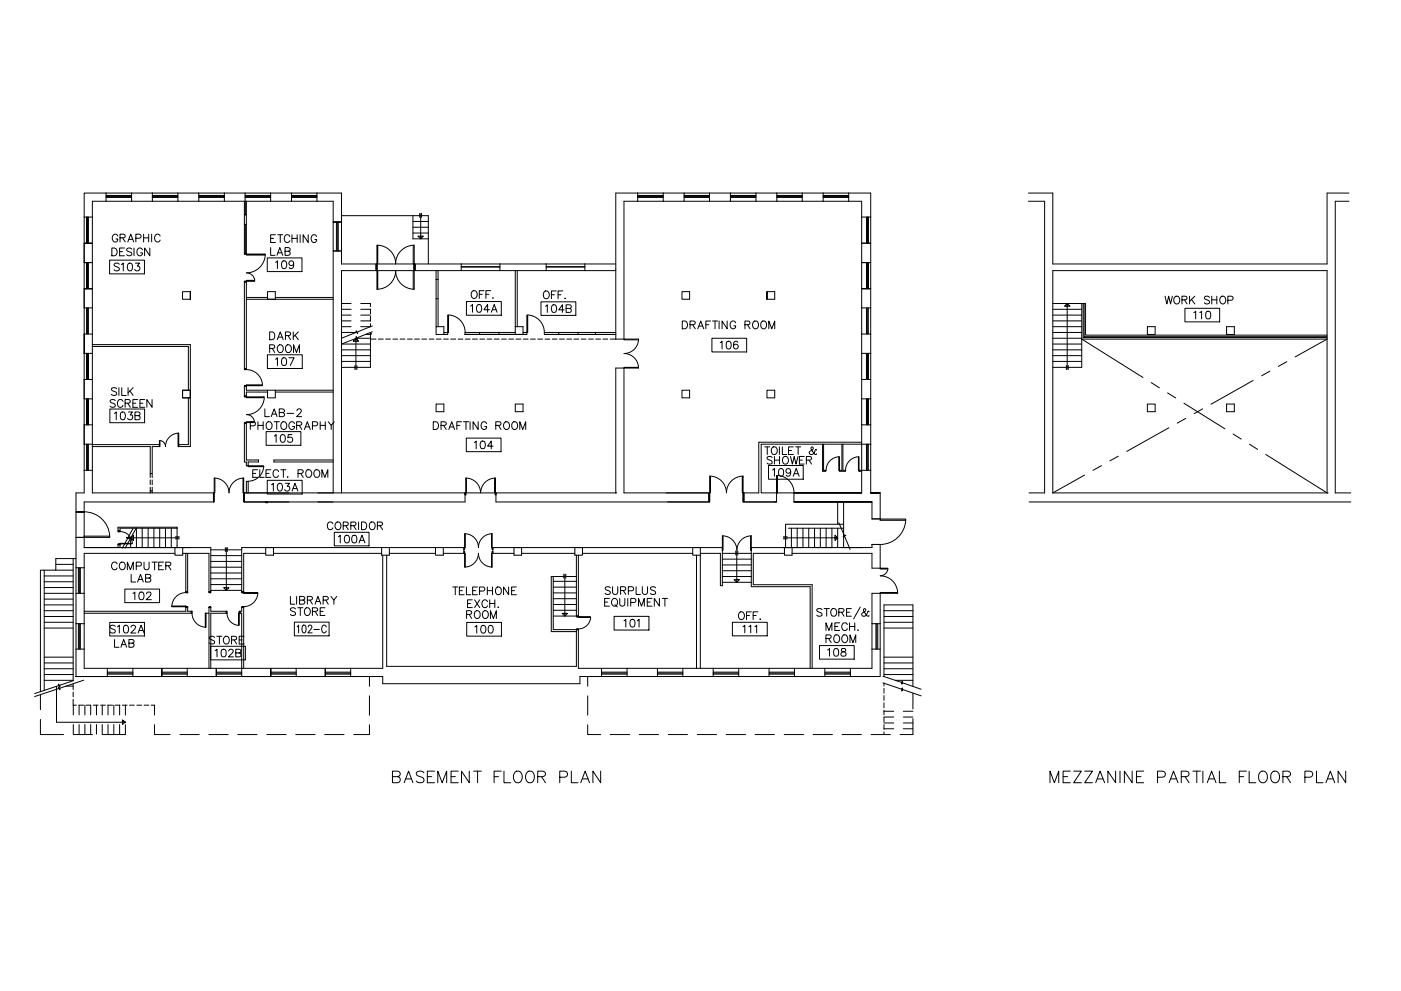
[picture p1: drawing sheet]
<svg xmlns="http://www.w3.org/2000/svg" width="420mm" height="297mm" viewBox="0 0 420 297" stroke-linecap="round" stroke-linejoin="round" font-family="sans-serif">
<!-- layer: 17-B$0$A-WALL -->
<g fill="none" stroke="#000" stroke-width=".3">
<path d="M25.2 57.9h6.6v2.4h-4.1v4.8h-2.5zM39.5 57.9h6.2v2.4h-6.2zM53.4 57.9h6.2v2.4h-6.2zM67.3 57.9h6.2v2.4h-6.2zM81.2 57.9h6.2v2.4h-6.2zM184.7 57.9h6.5v2.4h-4.1v41.3h-2.4zM198.9 57.9h6.3v2.4h-6.3zM212.8 57.9h6.2v2.4h-6.2zM226.7 57.9h6.3v2.4h-6.3zM240.6 57.9h6.3v2.4h-6.3zM254.5 57.9h6.6v7.2h-2.7v-4.8h-3.9zM308.4 57.9h7.3v21.2h82.3v-21.2h6.6"/>
<path d="M25.4 78.7h2.3h-2.3M25.4 72.9h2.3h-2.5v5.8h2.5v-5.8M73.3 64.4h.6v2.9h-.6zM100.2 66.5h2.2v-8.6h-7.3v2.4h4.8v6.2h2.5M124.4 79.1h13.9v2h-13.9zM149.9 79.1h13.9v2h-13.9zM184.7 79.1h-9.3v2h9.3M258.4 72.9h2.7v5.8h-2.7zM261 78.7h-2.5h2.5M308.4 60.3h4.9v87.4h-4.7M404.6 60.3h-4.2v87.4h4.7M25.2 86.5h2.5h-2.3h2.3v5.8h-2.5z"/>
<path d="M73.3 84.5h.6v26.1h-.6zM73.9 89.7h26M74.1 89.2h6.1M82.6 89.2h17.3M130.8 81.1v2.6h.6v-2.6M154.5 81.1v16.8M155.1 81.1v16.8M258.4 86.5h2.7v5.8h-2.7zM261 86.5h-2.5h2.5M315.7 81.1h82.3v66.6h-82.3zM25.2 100.1h2.5v5.8h-2.5M25.2 105.9v-5.8v5.8"/>
<path d="M25.2 113.7h2.5v5.8h-2.5zM27.7 103.3h29.4v30.6h-3.5v-.6h2.9v-14M27.7 103.8h28.8v13.2M80.2 117h-6.3v-1.2h-.6v2.9h.6v-1.2h6.3M82.6 117.5h17.3M82.6 117h17.3M184.7 110.3h2.4v37.4h25.5v2.8h-63.9v-2.8h36zM258.4 100.1h2.7v5.8h-2.7zM258.4 113.7h2.7v5.8h-2.7zM25.2 127.3h2.5v5.8h-2.5zM27.7 133.3h20.1v.6h-2.2v8h-.5v-8h-17.4M73.3 126.8h.6v11.1h3.6v.6h-3.1v1.1h-.5v-1.1h-.6z"/>
<path d="M99.9 137.9h-17.8v.6h17.8M227.6 132.6v15.1h-4.5v2.8h9.8M227.6 132.5h30.8M227.7 132.5l-.1 .1M258.4 133.1v-5.8h2.7v5.8h-32.8v14.6h4.6v2.8h-.6M22.8 153.5v-5.8h2.4v-6.7h2.5v6.7h36.3v2.8h-38.8v3M25.2 153.5h-2.4h2.4M45.1 147.7v-.5h.5v.5M53.1 158.3h-17.1v.9h-.6v-1.2h17.7v6.1M73.3 147.7h66.2v2.8h-66.2zM73.9 147.7v-3.4h.5v3.4M99.9 147.7v-72.5h2.5v3.9h10.4v2h-10.4v66.6"/>
<path d="M184.7 147.7h.1M236.4 158.3h16.6M238.1 147.7h20.3v-6.7h2.7v6.7h2.9h-2.9h2.2M238.1 147.7h20.3h-20.3M238.1 147.7v2.8M253 157.1h-17.4v1.2M261.5 150.5h-23.4h23.4M264 147.7v7.8h-2.5v-5M308.6 150.5h96.5M398 147.7h.1M22.8 177.8h2.4v9.1h-2.4zM35.4 164.1v-.9h.6v.9"/>
<path d="M52.5 165.9h-27.3v4.3h-2.4v-9.1h2.4v3h38v13.3h-.5v-11.5h-7.9M55.7 177.4h.6M55.7 165.9v11.7M56.3 165.9v11.8M73.1 177.4h-.6h.6M82 165.9h32.4M114.4 164.1h-41.9v13.3h.6v-11.5h6.6M114.8 166.4v33.9h-9.6v2.5h9.6v2.1h59.1v-2.1h6.5v-2.5h-6.9v-11.6h-.6v11h-56.9v-33.3M116.8 164.1h13.8M116.8 165.9h13.8M132.9 164.1h6.2v1.8h-6.2M154.1 165.9h-6.3v-1.8h68.8v11.5h-.6v-9.7h-6"/>
<path d="M156.4 165.9h16M172.9 166.4v18.3h.6v-18.3M174.7 165.9h33M208.9 166.4v33.9M210 166.4v33.9M235.3 165.9h-9.4v9.4h17.7v25M261.5 163.2v.9h-36.2v11.8h17.7v24.4M261.5 177.8h2.5v9.1h-2.5zM264 163.2h-2.5h2.5M264 163.2v7.1h-2.5v-4.4h-24M22.8 194.6h2.4v5.7h7v2.5h-9.4h9.4h-9.4zM25.2 183.8h32.3"/>
<path d="M55.7 181.7v1.5h-30.5M56.3 182.1h-.6h.6M56.3 181.8v1.4h1.3M57.4 183.2v.6v-.6M61.6 183.8h1.1M67.9 183.2v.6h-4.7v16.5M67.9 183.2h-4.7v-1.1h-.5v18.2M67.9 183.2v.6M48.5 202.8v-2.5v2.5M48.5 202.8h-8.7h8.7M48.5 200.3h-8.7v2.5h8.7M64.9 202.8v-2.5v2.5"/>
<path d="M64.9 200.3h-8.8v2.5h8.8M72.5 200.3h8.7M73.1 200.3v-18.2h-.6v1.1h-.6v.6h.6v19h8.7M81.2 202.8v-2.5v2.5M97.6 202.8v-2.5v2.5M97.6 200.3h-8.8v2.5h8.8M106.9 202.8h-1.7h1.7M188.1 200.3h9.1v2.5h-9.1zM204.8 200.3h9.1v2.5h-9.1zM221.5 200.3h9.1v2.5h-9.1zM238.3 200.3h9.1v2.5h-9.1zM263.9 202.8h-8.9v-2.5h6.5v-5.7h2.5v8.2"/>
</g>
<!-- layer: 17-B$0$A-FLOR-BLOW -->
<g fill="none" stroke="#000" stroke-width=".3">
<path d="M31.8 57.9h7.7M45.7 57.9h7.7M59.6 57.9h7.7M73.5 57.9h7.7M87.4 57.9h7.7M191.2 57.9h7.7M205.2 57.9h7.6M219 57.9h7.7M233 57.9h7.6M246.9 57.9h7.6M25.2 65.1v7.8M25.2 78.7v7.8"/>
<path d="M27.7 65.1v7.8M27.7 78.7v7.8M31.8 60.3h7.7M45.7 60.3h7.7M59.6 60.3h7.7M73.5 60.3h7.7M87.4 60.3h7.7M99.9 66.5h2.5v8.7h-2.5zM102.4 64.6h21.4v7M128.5 64.6v14.5M138.3 79.1h11.6M163.8 79.1h11.6"/>
<path d="M191.2 60.3h7.7M205.2 60.3h7.6M219 60.3h7.7M233 60.3h7.6M246.9 60.3h7.6M258.4 65.1v7.8M258.4 78.7v7.8M261.1 65.1v7.8M261.1 78.7v7.8M25.2 92.3v7.8M27.7 92.3v7.8M138.3 81.1h11.6"/>
<path d="M163.8 81.1h11.6M258.4 92.3v7.8M261.1 92.3v7.8M25.2 105.9v7.8M25.2 119.5v7.8M27.7 105.9v7.8M27.7 119.5v7.8M258.4 105.9v7.8M258.4 119.5v7.8M261.1 105.9v7.8M261.1 119.5v7.8M398 100.5h-72.4v-9.5h-1.2v10.6h73.6"/>
<path d="M25.2 133.1v7.9M27.7 133.1v7.9M258.4 133.1v7.9M261.1 133.1v7.9M16.7 167.4v3.5h-3.4M22.8 170.2v7.6M22.8 167.4h-.9v36.6M25.2 170.2v7.6M22.8 186.9v7.7M25.2 186.9v7.7M261.5 186.9v7.7M264 186.9v7.7"/>
<path d="M13.3 207v-36.1h-1.2v36.4M32.2 202.8h7.6M32.2 200.3h7.6M48.5 202.8h7.6M48.5 200.3h7.6M64.9 202.8h7.6M64.9 200.3h7.6M81.2 202.8h7.6M81.2 200.3h7.6M97.6 202.8h7.6M97.6 200.3h7.6M180.4 202.8h7.7"/>
<path d="M180.4 200.3h7.7M197.2 202.8h7.6M197.2 200.3h7.6M213.9 202.8h7.6M213.9 200.3h7.6M230.6 202.8h7.7M230.6 200.3h7.7M247.4 202.8h7.6M247.4 200.3h7.6"/>
</g>
<!-- layer: 17-B$0$A-FLOR-STHR -->
<path d="M172.9 188.7h-7v-15.9h-.6v16.5h7.6" fill="none" stroke="#000" stroke-width=".3"/>
<!-- layer: 17-B$0$A-COLS-CONC -->
<g fill="none" stroke="#000" stroke-width=".3">
<path d="M57.1 87.4v2.3v-2.3M57.1 87.4h-2.3v2.3h2.3M80.2 87.4h2.4v2.3h-2.4zM130.8 97.9h2.3v2.3h-2.3zM154.5 97.9h2.4v2.3h-2.4zM204.5 87.4h2.3v2.3h-2.3zM230 87.4v2.3v-2.3h2.3v2.3h-2.3M344.1 97.9h2.3v2.3h-2.3zM367.8 97.9h2.4v2.3h-2.4zM54.8 117h2.3v2.3h-2.3zM80.2 117h2.4v2.3h-2.4zM204.5 117h2.3v2.3h-2.3z"/>
<path d="M230 117h2.3v2.3h-2.3zM130.8 121.1h2.3v2.3h-2.3zM154.5 121.1h2.4v2.3h-2.4zM344.1 121.1h2.3v2.3h-2.3zM367.8 121.1h2.4v2.3h-2.4zM52.5 164.1h2.3v2.3h-2.3zM79.7 164.1h2.3v2.3h-2.3zM114.4 164.1h2.4v2.3h-2.4zM130.6 164.1h2.3v2.3h-2.3zM154.1 164.1h2.3v2.3h-2.3zM172.4 164.1h2.3v2.3h-2.3zM207.7 164.1h2.3v2.3h-2.3z"/>
<path d="M235.3 164.1h2.2v2.3h-2.2z"/>
</g>
<!-- layer: 17-B$0$A-GLAZ -->
<g fill="none" stroke="#000" stroke-width=".3">
<path d="M31.8 59.2h7.7M31.8 58.9h7.7M31.8 58.6h7.7M45.7 59.2h7.7M45.7 58.9h7.7M45.7 58.6h7.7M59.6 59.2h7.7M59.6 58.9h7.7M59.6 58.6h7.7M73.5 59.2h7.7M73.5 58.9h7.7M73.5 58.6h7.7"/>
<path d="M87.4 59.2h7.7M87.4 58.9h7.7M87.4 58.6h7.7M191.2 59.2h7.7M191.2 58.9h7.7M191.2 58.6h7.7M205.2 59.2h7.6M205.2 58.9h7.6M205.2 58.6h7.6M219 59.2h7.7M219 58.9h7.7M219 58.6h7.7"/>
<path d="M233 59.2h7.6M233 58.9h7.6M233 58.6h7.6M246.9 59.2h7.6M246.9 58.9h7.6M246.9 58.6h7.6M26 65.1v7.8M26.3 65.1v7.8M26.3 78.7v7.8M26.5 65.1v7.8M26.5 78.7v7.8M100.9 66.5v8.7"/>
<path d="M101.1 66.5v8.7M101.4 66.5v8.7M138.3 79.9h11.6M163.8 79.9h11.6M259.9 65.1v7.8M259.9 78.7v7.8M260.1 65.1v7.8M260.1 78.7v7.8M260.4 65.1v7.8M26 86.5v-7.8v7.8M26 92.3v7.8M26.3 92.3v7.8"/>
<path d="M26.5 92.3v7.8M138.3 80.1h11.6M163.8 80.1h11.6M259.9 92.3v7.8M260.1 92.3v7.8M260.4 86.5v-7.8v7.8M260.4 92.3v7.8M26 105.9v7.8M26 119.5v7.8M26.3 105.9v7.8M26.3 119.5v7.8M26.5 105.9v7.8"/>
<path d="M26.5 119.5v7.8M259.9 105.9v7.8M259.9 119.5v7.8M260.1 105.9v7.8M260.1 119.5v7.8M260.4 105.9v7.8M260.4 119.5v7.8M26 133.1v7.9M26.3 133.1v7.9M26.5 133.1v7.9M259.9 133.1v7.9M260.1 133.1v7.9"/>
<path d="M260.4 133.1v7.9M23.5 170.2v7.6M23.8 170.2v7.6M24.1 170.2v7.6M23.5 186.9v7.7M23.8 186.9v7.7M24.1 186.9v7.7M262.7 186.9v7.7M262.9 186.9v7.7M263.2 186.9v7.7M32.2 201.5h7.6M32.2 201.8h7.6"/>
<path d="M32.2 202.1h7.6M48.5 201.5h7.6M48.5 201.8h7.6M48.5 202.1h7.6M64.9 201.5h7.6M64.9 201.8h7.6M64.9 202.1h7.6M81.2 201.5h7.6M81.2 201.8h7.6M81.2 202.1h7.6M97.6 201.5h7.6M97.6 201.8h7.6"/>
<path d="M97.6 202.1h7.6M180.4 201.5h7.7M180.4 201.8h7.7M180.4 202.1h7.7M197.2 201.5h7.6M197.2 201.8h7.6M197.2 202.1h7.6M213.9 201.5h7.6M213.9 201.8h7.6M213.9 202.1h7.6M230.6 201.5h7.7M230.6 201.8h7.7"/>
<path d="M230.6 202.1h7.7M247.4 201.5h7.6M247.4 201.8h7.6M247.4 202.1h7.6"/>
</g>
<!-- layer: 17-B$0$A-FLOR-HRAL -->
<path d="M324.8 91v10.2h73.2M325.1 91v9.9h72.9M265.1 181.3v21.5M273.8 181.3v24.4" fill="none" stroke="#000" stroke-width=".3"/>
<!-- layer: 17-B$0$A-FLOR-STRS -->
<g fill="none" stroke="#000" stroke-width=".3">
<path d="M123.8 66.4h4.7M123.8 68.1h4.7M123.8 69.9h4.7M123.8 64.6h4.7M123.8 71.6h4.7M111.1 99.7v10.4h-8.7M315.7 97.9h8.7M315.7 99.7h8.7M315.7 91h8.7M315.7 92.7h8.7M315.7 94.4h8.7M315.7 96.2h8.7"/>
<path d="M102.4 108.3h8.7M102.4 106.6h8.7M102.4 104.9h8.7M102.4 103.1h8.7M107.2 101.4h3.9M109.7 100.2h1.4M315.7 108.3h8.7M315.7 106.6h8.7M315.7 104.9h8.7M315.7 103.1h8.7M315.7 101.4h8.7M324.4 101.6v8.5h-8.7"/>
<path d="M40.9 158.3v5.8M42.6 158.3v5.8M44.4 158.3v5.8M46.2 158.3v5.8M47.9 158.3v5.8M49.6 158.3v5.8M51.4 158.3v5.8M139.5 147.7h9.2M232.9 147.7h5.2M235.6 158.2v5.9M237.3 158.3v5.8M239.1 158.3v5.8"/>
<path d="M240.8 158.3v5.8M242.5 158.3v5.8M244.3 158.3v5.8M246 158.3v5.8M247.7 158.3v5.8M249.5 158.3v5.8M251.2 150.5v6.6M251.2 158.3v5.8M253 150.5v13.6M13.3 174.4h8.6M13.3 176.1h8.6M13.3 179.6h8.6"/>
<path d="M13.3 177.8h8.6M13.3 172.6h8.6M16.7 170.9h5.2M16.7 167.4h5.2M16.7 169.2h5.2M39.2 161.2v2.9M63.2 166.5h9.3M63.2 177h9.3M63.2 175.2h9.3M63.2 173.5h9.3M63.2 171.7h9.3M63.2 170h9.3"/>
<path d="M63.2 168.3h9.3M63.2 164.8h9.3M165.9 172.8h7M165.9 179.5h7M165.9 177.7h7M165.9 176h7M165.9 174.2h7M216.6 167.6h8.7M216.6 169.3h8.7M216.6 171.1h8.7M216.6 172.8h8.7M216.6 174.5h8.7"/>
<path d="M216.6 165.9h8.7M13.3 181.3h8.6M13.3 183h8.6M13.3 184.8h8.6M13.3 186.5h8.6M13.3 188.3h8.6M13.3 197h8.6M13.3 198.7h8.6M165.9 184.7h7M165.9 182.9h7M165.9 181.2h7M265.1 181.3h8.7"/>
<path d="M265.1 183h8.7M265.1 184.8h8.7M265.1 186.5h8.7M265.1 188.3h8.7M265.1 197h8.7M265.1 198.7h8.7M13.3 203.9h8.6M13.3 200.4h8.6M13.3 202.2h8.6M265.1 200.4h8.7M265.1 202.2h8.7M268.5 203.9h5.3"/>
</g>
<!-- layer: 17-B$0$A-FLOR-STHN -->
<g fill="none" stroke="#000" stroke-width=".3">
<path d="M111.1 91v.9M111.1 92.6v1.5M111.1 94.8v1.5M111.1 97v.9M21.9 209.6v1.8h1M21.9 204.9v1.8M21.9 207.4v1.5M23.6 211.4h1.5M25.8 211.4h1.4M28 211.4h1.4M30.2 211.4h1.4M32.3 211.4h1.5"/>
<path d="M34.5 211.4h1.5M36.7 211.4h1.4M38.8 211.4h1.5M41 211.4h1.5M43.2 211.4h1.4M45.4 211.4h.9M265.1 204.8v.8M265.1 206.3v1.5M265.1 208.5v1.4M265.1 210.7v1.4M265.1 212.9v1.4M265.1 215v1.5"/>
<path d="M265.1 217.2v1.4M265.1 219.4v.8"/>
</g>
<!-- layer: 17-B$0$A-FLOR-CSTR -->
<g fill="none" stroke="#000" stroke-width=".3">
<path d="M102.4 96.2h2.9M102.4 94.4h2.9M102.4 92.7h2.9M102.4 91h2.9M102.4 99.7h4.3M102.4 97.9h2.9M108.2 96.2h2.9M108.2 94.4h2.9M108.2 92.7h2.9M108.2 91h2.9M108.2 97.9h2.9M19.8 205.7h2.1"/>
<path d="M22 211.4v2.9M22 217.2v2.8M23.7 211.4v2.9M23.7 217.2v2.8M25.5 211.4v2.9M25.5 217.2v2.8M27.2 211.4v2.9M27.2 217.2v2.8M28.9 211.4v2.9M28.9 217.2v2.8M30.7 211.4v2.9M30.7 217.2v2.8"/>
<path d="M32.4 211.4v2.9M32.4 217.2v2.8M34.1 211.4v2.9M34.1 217.2v2.8M35.9 211.4v2.9M35.9 217.2v2.8M37.6 211.4v2.9M37.6 217.2v3M46.3 211.4v2.9M46.3 217.2v3M265.1 213.2h2.9M265.1 218.4h2.9"/>
<path d="M265.1 216.7h2.9M265.1 214.9h2.9M270.9 213.2h2.9M270.9 218.4h2.9M270.9 216.7h2.9M270.9 214.9h2.9"/>
</g>
<!-- layer: 17-B$0$A-ANNO-TEXT -->
<g fill="none" stroke="#000" stroke-width=".3">
<path d="M33.5 74.3h.8a1.25 1.25 0 0 1 .8 1.2 1.25 1.25 0 0 1-.8 1.2h-.8zM35.3 70.7a.85 .85 0 0 0-1-.5 .85 .85 0 0 0-.6 .9v.5a.83 .83 0 0 0 .8 .9 .83 .83 0 0 0 .8-.9h-.5M35.9 75.4h.9M36 71.3l1.3-.1 .3-.5-.6-.5h-1v2.3M36.8 71.3l.8 1.2M37.3 74.3h-1.4v2.4h1.4M38.3 72.5l.9-2.3 .9 2.3M38.7 71.8h1.1M39.5 74.7a.85 .85 0 0 0-.8-.4 .85 .85 0 0 0-.7 .6l.4 .5 .9 .2 .2 .7a.98 .98 0 0 1-1.5 0M40.2 74.3v2.4M40.7 71.4l1.4-.1 .2-.6-.5-.5h-1.1v2.3M42.7 74.9a.85 .85 0 0 0-.9-.6 .85 .85 0 0 0-.7 .9v.6a.83 .83 0 0 0 .8 .9 .83 .83 0 0 0 .8-.9h-.5"/>
<path d="M43.1 70.2v2.3M43.1 71.3h1.5M44.6 70.2v2.3M44.9 74.3v2.4l-1.5-2.4v2.4M45.5 70.2v2.3M48 70.7a.85 .85 0 0 0-1-.5 .85 .85 0 0 0-.6 .9v.5a.85 .85 0 0 0 .6 .9 .85 .85 0 0 0 1-.5M81.2 74.2v2.3h1.3M81.2 71.5h.9M82.6 70.4h-1.4v2.3h1.4M83.1 76.5l.8-2.3 .9 2.3M83.3 70.4h1.5M83.4 75.8h1.1"/>
<path d="M84 70.4v2.3M85.5 75.3l1.3-.1 .2-.3-.1-.5-1.4-.2v2.3l1.4-.2v-.8l-.4-.2M86.9 70.9a.85 .85 0 0 0-1-.6 .85 .85 0 0 0-.6 .9v.6a.85 .85 0 0 0 .6 .9 .85 .85 0 0 0 1-.6M87.6 71.5h1.5M87.6 70.4v2.3M89.1 70.4v2.3M90 70.4v2.3M92.4 70.4v2.3l-1.5-2.3v2.3M95 70.9a.85 .85 0 0 0-1-.5 .85 .85 0 0 0-.7 .8v.6a.83 .83 0 0 0 .8 .9 .83 .83 0 0 0 .9-.9h-.6M80.9 99.5h.7a1.25 1.25 0 0 1 .8 1.1 1.25 1.25 0 0 1-.8 1.2h-.7zM87.9 99.5v2.3M89.5 99.5l-1.6 1.5"/>
<path d="M141.5 87.5a1.09 1.09 0 0 1 1.6 .3 1.09 1.09 0 0 1-.5 1.5 1.1 1.1 0 0 1-1.3-.5 1.1 1.1 0 0 1 .2-1.3zM143.7 88.2h.9M145.2 87.1h-1.5v2.4M145.7 88.2h.9M147.2 87.1h-1.5v2.4M147.8 89.2l-.1 .1h.2M163.4 87.3a1.1 1.1 0 0 1 1.3 .5 1.1 1.1 0 0 1-.2 1.4l-.2 .3a1.16 1.16 0 0 1-1.4-.7 1.16 1.16 0 0 1 .5-1.5zM165.4 88.3h.9M166.8 87.2h-1.4v2.3M167.4 88.3h.8M168.8 87.2h-1.4v2.3M169.5 89.3l-.2 .2h.3"/>
<path d="M204.6 96.2h.8a1.25 1.25 0 0 1 .8 1.2 1.25 1.25 0 0 1-.8 1.2h-.8zM206.9 97.3l1.4-.1 .2-.6-.5-.4h-1.1v2.4M207.7 97.3l.8 1.3M209.3 98.6l.9-2.4 .8 2.4M209.6 97.7h1.1M211.7 97.3h.9M213.1 96.2h-1.4v2.4M213.7 96.2h1.5M214.4 96.2v2.4M215.7 96.2v2.4M218.1 96.2v2.4l-1.6-2.4v2.4M220.6 96.8a.85 .85 0 0 0-1-.6 .85 .85 0 0 0-.6 .9 .97 .97 0 0 0 .3 1.2 .97 .97 0 0 0 1.2-.1l.1-.5h-.5"/>
<path d="M223.4 97.3l1.3-.1 .2-.6-.2-.3-1.3-.1v2.4M224.2 97.3l.7 1.3M225.9 96.6a.87 .87 0 0 1 1-.3 .87 .87 0 0 1 .6 .8v.6a.89 .89 0 0 1-.9 .9 .89 .89 0 0 1-.9-.9zM228.6 96.3a1.17 1.17 0 0 1 1.4 .8 1.17 1.17 0 0 1-.8 1.5 1.24 1.24 0 0 1-1.1-.9 1.24 1.24 0 0 1 .5-1.4zM230.6 98.6v-2.4l.9 2.4 .8-2.4v2.4M349.4 88.8l.5 2.3 .6-2.3 .5 2.3 .6-2.3M352.2 89.1a.87 .87 0 0 1 1-.3 .87 .87 0 0 1 .6 .9v.5a.89 .89 0 0 1-.9 .9 .89 .89 0 0 1-.9-.9zM354.5 89.9l1.3-.2 .2-.5-.6-.4h-.9v2.3M355.2 89.9l.8 1.2M356.8 88.8v2.3M357.3 89.7l1 1.4M358.3 88.8l-1.5 1.5"/>
<path d="M362.7 89.1a.85 .85 0 0 0-.8-.4 .85 .85 0 0 0-.7 .6l.2 .4 1.1 .4 .2 .7a.98 .98 0 0 1-1.5 0M363.4 88.8v2.3M363.4 89.9h1.5M364.9 88.8v2.3M366 89.1a.97 .97 0 0 1 1.3-.1 .97 .97 0 0 1 .3 1.2 .89 .89 0 0 1-.9 .9 .89 .89 0 0 1-.9-.9zM368.2 90l1.4-.1 .2-.4-.1-.5-1.5-.2v2.3M35 116.5a.89 .89 0 0 0-1.6 .3l.3 .3 1.1 .4 .2 .7a1.02 1.02 0 0 1-1.6 0M35.7 116.2v2.3M36.5 116.2v2.3h1.4M38.4 116.2v2.3M39 117.2l.9 1.3M39.9 116.2l-1.5 1.5"/>
<path d="M41.3 119.8h-1.5v2.3h1.5M43.4 119.8h-1.4v2.3h1.4M45.6 119.8v2.3l-1.6-2.3v2.3M80.9 104.4h1.3l.2-.4-.1-.4-.5-.3h-.9v2.4M81.6 104.4l.8 1.3M83.2 101.8l.8-2.3 .9 2.3M83.4 103.7l.2-.2a1.15 1.15 0 0 1 1.4 .7 1.15 1.15 0 0 1-.7 1.5 1.19 1.19 0 0 1-1.1-.7 1.19 1.19 0 0 1 .2-1.3zM83.5 101h1.1M85.6 100.6l1.3-.1 .2-.3v-.5l-1.5-.2v2.3M85.8 103.7a1.05 1.05 0 0 1 1.5 .1 1.05 1.05 0 0 1-.2 1.5l-.2 .3a1.13 1.13 0 0 1-1.3-.5 1.13 1.13 0 0 1 .2-1.4zM86.4 100.6l.7 1.2M88 105.7v-2.4l.9 2.4 .9-2.4v2.4"/>
<path d="M88.5 100.5l1 1.3M34.6 120.1a.85 .85 0 0 0-.9-.4 .85 .85 0 0 0-.7 .6l.2 .4 1.1 .4 .3 .7a.98 .98 0 0 1-1.6 0M36.9 120.3a.85 .85 0 0 0-1-.5 .85 .85 0 0 0-.7 .9v.5a.84 .84 0 0 0 .7 .9 .84 .84 0 0 0 1-.6M37.5 120.9l1.4-.2 .2-.5-.2-.4h-1.4v2.3M38.3 120.9l.8 1.2M39.8 120.9h.9M42 120.9h.9M75.1 127.6l1.3-.1 .2-.3-.1-.6-1.4-.2v2.3M77.4 126.4v2.3M77.4 127.5h1.5M78.9 126.4v2.3M79.4 122.6v2.3h1.4"/>
<path d="M80.2 126.5a1.15 1.15 0 0 1 1.4 .8 1.15 1.15 0 0 1-.7 1.4 1.2 1.2 0 0 1-1.1-.8 1.2 1.2 0 0 1 .4-1.4zM81.3 124.9l.9-2.3 .9 2.3M81.7 124.1h1.1M82.2 126.4h1.6M83 126.4v2.3M83.7 123.7l1.4-.1 .2-.6-.5-.4h-1.1v2.3l1.5-.2 .1-.6-.5-.4M84.4 126.7a.97 .97 0 0 1 1.3-.1 .97 .97 0 0 1 .3 1.2 .89 .89 0 0 1-.9 1 .89 .89 0 0 1-.9-1zM86.1 123.9h2M88.3 127a.87 .87 0 0 0-1-.6 .87 .87 0 0 0-.7 .9 .97 .97 0 0 0 .3 1.2 .97 .97 0 0 0 1.3-.1l.1-.6h-.6M89 127.5l1.3-.1 .2-.6-.5-.4h-1v2.3M89 123.1l.3-.4 .6-.1 .4 .2 .1 .4-1.4 1.7h1.5M89.7 127.5l.8 1.2"/>
<path d="M91.3 128.7l.9-2.3 .9 2.3M91.6 127.9h1.1M93.7 127.6l1.4-.1 .2-.3-.2-.6-1.4-.2v2.3M96 127.5h1.6M96 126.4v2.3M97.6 126.4v2.3M98.4 126.4l.9 1.1 .9-1.1M99.3 127.5v1.2M129.9 126.4h.8a1.25 1.25 0 0 1 .8 1.2 1.25 1.25 0 0 1-.8 1.1h-.8zM132.3 127.5l1.3-.1 .2-.3-.1-.5-1.4-.2v2.3M133 127.5l.8 1.2M134.6 128.7l.9-2.3 .8 2.3"/>
<path d="M134.9 128h1.1M137 127.5h.9M138.4 126.4h-1.4v2.3M139 126.4h1.6M139.8 126.4v2.3M141 126.4v2.3M143.4 126.4v2.3l-1.5-2.3v2.3M145.9 127a.85 .85 0 0 0-.9-.6 .85 .85 0 0 0-.7 .9 .97 .97 0 0 0 .3 1.2 .97 .97 0 0 0 1.3-.1v-.6h-.5M148.7 127.5l1.3-.1 .3-.3-.2-.5-1.4-.2v2.3M149.5 127.5l.8 1.2M151.2 126.7a.97 .97 0 0 1 1.3-.1 .97 .97 0 0 1 .3 1.2 .89 .89 0 0 1-.9 1 .89 .89 0 0 1-.9-1zM153.7 126.7l.2-.2a1.15 1.15 0 0 1 1.4 .8 1.15 1.15 0 0 1-.7 1.4 1.19 1.19 0 0 1-1.1-.7 1.19 1.19 0 0 1 .2-1.3z"/>
<path d="M155.9 128.7v-2.3l.9 2.3 .9-2.3v2.3M229.3 133.9h1.6M230.1 133.9v2.3M231.6 137.1l-.6-.3-.9 .3v.5l1.3 .5 .2 .4v.3l-.6 .3-.9-.3M231.7 134a1.1 1.1 0 0 1 1.4 1.1 1.1 1.1 0 0 1-1.4 1l-.4-.8 .1-.8zM232.3 136.8v2.3M232.3 137.9h1.5M233.7 133.9v2.3M233.8 136.8v2.3M234.6 133.9v2.3h1.3M234.9 137.1l.4-.3a1.12 1.12 0 0 1 1.2 1.3 1.12 1.12 0 0 1-1.4 .9l-.4-.7zM236.5 135h.9"/>
<path d="M237.1 136.8l.5 2.3 .6-2.3 .5 2.3 .6-2.3M237.9 133.9h-1.4v2.3h1.4M238.6 133.9h1.5M239.4 133.9v2.3M239.7 137.9h.9M241.2 136.8h-1.5v2.3h1.5M241.8 137.9l1.4-.1 .2-.6-.2-.3-1.4-.1v2.3M242.6 137.9l.8 1.2M244.9 134.9l-.1-.2-.2 .1-.4 .8a.79 .79 0 0 1-.7 .7 .79 .79 0 0 1-.8-.7l1.1-.9a.44 .44 0 0 0 .1-.4 .44 .44 0 0 0-.3-.4l-.4 .3 .4 .9 .7 1 .5 .1 .1-.2M75.8 141.9h.9M77.2 140.8h-1.4v2.3h1.4M77.9 140.8v2.3h1.3"/>
<path d="M79.8 141.9h.9M81.2 140.8h-1.4v2.3h1.4M83.5 141.4a.85 .85 0 0 0-.9-.6 .85 .85 0 0 0-.7 .8v.6a.85 .85 0 0 0 .7 .9 .85 .85 0 0 0 .9-.6M84.2 140.8h1.5M85 140.8v2.3M86.3 142.9l-.1 .1h.2M89.4 141.9l1.3-.1 .2-.6-.5-.4h-1v2.3M90.1 141.9l.8 1.2M91.9 141.1a1.05 1.05 0 0 1 1.5 .2 1.05 1.05 0 0 1-.2 1.4l-.2 .3a1.13 1.13 0 0 1-1.3-.5 1.13 1.13 0 0 1 .2-1.4zM94.3 141.1a.97 .97 0 0 1 1.3-.1 .97 .97 0 0 1 .3 1.2 .89 .89 0 0 1-.9 .9 .89 .89 0 0 1-.9-.9zM96.5 143.1v-2.3l.9 2.3 .9-2.3v2.3M99.8 157a.85 .85 0 0 0-.9-.5 .85 .85 0 0 0-.7 .8v.6a.85 .85 0 0 0 .7 .9 .85 .85 0 0 0 .9-.6"/>
<path d="M100.7 156.8l.2-.3a1.1 1.1 0 0 1 1.4 .5 1.1 1.1 0 0 1-.3 1.4 .87 .87 0 0 1-1 .3 .87 .87 0 0 1-.5-.8zM102.9 157.6l1.3-.2 .3-.3-.1-.4-1.5-.2v2.3M103.7 157.6l.8 1.2M105.2 157.6l1.4-.2 .2-.5-.2-.4h-1.4v2.3M106 157.6l.8 1.2M107.5 156.5v2.3M108.4 156.5h.8a1.22 1.22 0 0 1 .8 1.1 1.22 1.22 0 0 1-.8 1.2h-.8zM111.2 156.5a1.09 1.09 0 0 1 1.3 1.1 1.09 1.09 0 0 1-1.3 1.1l-.4-.8v-.9zM113.2 157.6l1.3-.2 .2-.5-.5-.4h-1v2.3M113.9 157.6l.8 1.2M35.1 169a.85 .85 0 0 0-.9-.5 .85 .85 0 0 0-.7 .8v.6a.85 .85 0 0 0 .6 .9 .85 .85 0 0 0 1-.6M36 168.8a.97 .97 0 0 1 1.3-.1 .97 .97 0 0 1 .3 1.2 .89 .89 0 0 1-.9 .9 .89 .89 0 0 1-.9-.9z"/>
<path d="M38.2 170.8v-2.3l.9 2.3 .9-2.3v2.3M39.3 172.2v2.3h1.4M40.9 169.7l1.3-.1 .2-.4-.1-.5-1.4-.2v2.3M41.2 174.5l.9-2.3 .9 2.3M41.6 173.7h1.1M43.2 168.5v1.6a.77 .77 0 0 0 .8 .7 .77 .77 0 0 0 .7-.7v-1.6M43.7 173.3l1.3-.2 .2-.5-.5-.4h-1v2.3l1.4-.3 .1-.5-.5-.4M45.6 168.5h1.6M46.4 168.5v2.3M47.6 169.6h.9M49 168.5h-1.4v2.3h1.4M49.7 169.6l1.3-.1 .2-.6-.2-.3-1.3-.1v2.3"/>
<path d="M50.5 169.6l.7 1.2M87.1 178.8v2.3h1.3M89 178.8v2.3M89.8 179.9l1.4-.2 .2-.5-.5-.4h-1.1v2.3h1.1l.4-.3 .1-.5-.5-.4M92.2 179.9l1.3-.2 .2-.2-.1-.5-1.4-.2v2.3M92.9 179.9l.8 1.2M96.9 179.9l1.3-.2 .2-.2v-.5l-1.5-.2v2.3M97.7 179.9l.7 1.2M99.2 178.8l.9 1.1 .9-1.1M100.1 179.9v1.2M135.8 175.9h1.5M136.5 175.9v2.4"/>
<path d="M137.8 177h.9M139.2 175.9h-1.4v2.4h1.4M139.9 175.9v2.4h1.3M141.7 179.8h-1.5v2.3h1.5M141.7 177h.9M142.3 179.8l1.6 2.3M143.2 175.9h-1.5v2.4h1.5M143.8 177.2l1.4-.2 .2-.3-.1-.6-1.5-.2v2.4M143.9 179.8l-1.6 2.3M146.1 177h1.6M146.1 175.9v2.4M146.9 179.8v2.3"/>
<path d="M147.7 175.9v2.4M148.4 179.8v2.3M148.8 176.3l.2-.2a1.15 1.15 0 0 1 1.4 .7 1.15 1.15 0 0 1-.7 1.5 1.19 1.19 0 0 1-1.1-.7 1.19 1.19 0 0 1 .2-1.3zM152.5 175.9v2.4l-1.5-2.4v2.4M153.4 177h.9M154.9 175.9h-1.5v2.4h1.5M182.8 179.4h-1.5v2.3h1.5M183 176.2a.84 .84 0 0 0-.8-.4 .84 .84 0 0 0-.7 .6l.4 .5 1 .4 .1 .5a.98 .98 0 0 1-1.5 0M183.7 179.7l.2-.2a1.15 1.15 0 0 1 1.4 .8 1.15 1.15 0 0 1-.8 1.4 1.19 1.19 0 0 1-1.1-.7 1.19 1.19 0 0 1 .3-1.3zM183.7 175.9v1.6a.8 .8 0 0 0 .8 .7 .8 .8 0 0 0 .8-.7v-1.6M185.9 179.4v1.6a.77 .77 0 0 0 .7 .7 .77 .77 0 0 0 .8-.7v-1.6M186.1 177l1.4-.1 .2-.6-.6-.4h-1v2.3"/>
<path d="M186.9 177l.8 1.2M188.3 179.4v2.3M188.4 177.1l1.4-.1 .2-.7-.5-.4h-1.1v2.3M190.8 175.9v2.3h1.3M192.6 175.9v1.6a.8 .8 0 0 0 .8 .7 .8 .8 0 0 0 .8-.7v-1.6M195.6 179.4h-1.5v2.3h1.5M196.6 176.2a.84 .84 0 0 0-.8-.4 .84 .84 0 0 0-.7 .6l.4 .5 .9 .3 .2 .6a.98 .98 0 0 1-1.5 0M197.8 179.4v2.3l-1.6-2.3v2.3M198.6 179.4h1.6M199.4 179.4v2.3M34.3 191.7v2.3h1.4M36.3 194l.8-2.3 .9 2.3"/>
<path d="M36.5 193.2h1.1M38.7 192.8l1.3-.1 .2-.3-.1-.5-1.4-.2v2.3h.9l.5-.2v-.8l-.5-.2M64.4 191.1a.88 .88 0 0 0-.9-.4 .88 .88 0 0 0-.7 .6l.2 .3 1.1 .4 .3 .7a1.02 1.02 0 0 1-1.6 0M65 190.7h1.6M65.8 190.7v2.3M67.5 190.8a1.15 1.15 0 0 1 1.3 .8 1.15 1.15 0 0 1-.7 1.4 1.2 1.2 0 0 1-1.1-.8 1.2 1.2 0 0 1 .5-1.4zM69.4 191.8l1.4-.1 .2-.3-.1-.5-1.5-.2v2.3M70.2 191.8l.8 1.2M71.7 191.8h.9M73.2 190.7h-1.5v2.3h1.5M88.6 182.5a.85 .85 0 0 0-.8-.4 .85 .85 0 0 0-.7 .6l.2 .3 1.1 .5 .2 .7a.98 .98 0 0 1-1.5 0M89.3 182.2h1.6"/>
<path d="M90.1 182.2v2.3M91.5 182.5a1.09 1.09 0 0 1 1.6 .3 1.09 1.09 0 0 1-.5 1.6 1.1 1.1 0 0 1-1.3-.5 1.1 1.1 0 0 1 .2-1.4zM93.7 183.3l1.4-.2 .2-.5-.6-.4h-1v2.3M94.5 181.1l.8-2.3 .9 2.3M94.5 183.3l.8 1.2M94.8 180.3h1.1M96 183.3h.9M97.5 182.2h-1.5v2.3h1.5M139.9 184.2l1.3-.2 .2-.3v-.4l-1.5-.3v2.4M140.2 180.9h.9M140.7 184.2l.7 1.2M142.5 183.4l.2-.2a1.15 1.15 0 0 1 1.4 .7 1.15 1.15 0 0 1-.7 1.5 1.19 1.19 0 0 1-1.1-.7 1.19 1.19 0 0 1 .2-1.3z"/>
<path d="M145.1 183.2a1.15 1.15 0 0 1 1.4 .7 1.15 1.15 0 0 1-.7 1.5 1.22 1.22 0 0 1-1.2-.9 1.22 1.22 0 0 1 .5-1.3zM146.2 180.3a.85 .85 0 0 0-1-.5 .85 .85 0 0 0-.7 .9v.5a.85 .85 0 0 0 .7 .9 .85 .85 0 0 0 1-.5M146.9 180.9h1.5M147.1 185.4v-2.4l.9 2.4 .9-2.4v2.4M149.4 181.9l-.1 .1h.2M181.3 180.5h.9M184.4 181.2l.7 .7M189.2 180.6l1.3-.1 .2-.4-.1-.5-1.4-.2v2.3M191.5 181.7v-2.3l.9 2.3 .8-2.3v2.3M194.1 180.5h.9M221.7 183.7a.97 .97 0 0 1 1.2-.1 .97 .97 0 0 1 .3 1.2 .89 .89 0 0 1-.9 .9 .89 .89 0 0 1-.8-.9zM223.9 184.5h.9"/>
<path d="M225.3 183.4h-1.4v2.3M225.9 184.5h.9M227.3 183.4h-1.4v2.3M228 185.5l-.1 .1h.2M246.5 182.7l-.5-.3-1 .3 .2 .6 .9 .3 .4 .5v.3l-.5 .3-1-.3M247.2 182.4h1.5M247.7 189v-2.3l.9 2.3 .9-2.3v2.3M247.7 191.4l1.4-.1 .2-.6-.2-.3-1.4-.1v2.3M247.9 182.4v2.3M248.5 191.4l.8 1.2M249.4 182.7a.97 .97 0 0 1 1.2-.1 .97 .97 0 0 1 .3 1.2 .89 .89 0 0 1-.9 .9 .89 .89 0 0 1-.9-.9zM250.4 187.8h.9"/>
<path d="M250.5 190.4a1.14 1.14 0 0 1 1.3 1 1.14 1.14 0 0 1-1.1 1.2 1.38 1.38 0 0 1-.2-2.2zM251.6 183.5l1.3-.1 .2-.6-.2-.3-1.3-.1v2.3M251.8 186.7h-1.4v2.3h1.4M252.4 183.5l.7 1.2M252.9 190.4a1.13 1.13 0 0 1 1.3 .5 1.13 1.13 0 0 1-.2 1.4 1.05 1.05 0 0 1-1.5-.2 1.05 1.05 0 0 1 .2-1.5zM253.9 183.5h.9M254.1 187.2a.85 .85 0 0 0-1-.5 .85 .85 0 0 0-.7 .8v.6a.85 .85 0 0 0 .7 .9 .85 .85 0 0 0 1-.6M254.8 187.8h1.5M254.8 186.7v2.3M254.9 192.6v-2.3l.9 2.3 .8-2.3v2.3M255.3 182.4h-1.4v2.3h1.4M256.3 186.7v2.3"/>
<path d="M257.3 188.8l-.1 .1h.2M258 181.9l-2 3.6M260.6 183.4l-.1-.2-.2 .1-.3 .8a.85 .85 0 0 1-.7 .6 .85 .85 0 0 1-.9-.4l.1-.5 1-.6a.44 .44 0 0 0 .2-.5 .44 .44 0 0 0-.4-.3l-.3 .3 .3 .9 .8 1 .4 .1 .1-.2"/>
</g>
<!-- layer: 17-B$0$A-GLAZ-FULL -->
<g fill="none" stroke="#000" stroke-width=".3">
<path d="M73.3 67.3v8.6h.6v-8.6M73.3 60.3v4.1M73.6 60.3v4.1M73.6 67.3v8.6M73.9 60.3v4.1M130.8 89.5h.6M130.8 83.7v14.2M131.4 83.7v14.2M133.1 99.7h1.2v.5h-1.2M143.8 99.7v.5M149.6 99.7v.5M154.5 99.7h-15v.5h18.5"/>
<path d="M158 99.7h-1.1h1.1v.5h-1.1M167.6 99.7v.5M173.4 99.7v.5M178.6 99.7v.5M184.7 99.7h-21.4v.5M154.5 100.2h-15h15M184.7 100.2h-21.4h21.4"/>
</g>
<!-- layer: 17-B$0$A-FLOR-ABOV -->
<g fill="none" stroke="#000" stroke-width=".3">
<path d="M111.1 101.6h1.6M113.5 101.6h1.4M115.7 101.6h1.4M117.8 101.6h1.5M120 101.6h1.4M122.2 101.6h1.4M124.3 101.6h1.5M126.5 101.6h1.4M128.7 101.6h1.4M130.9 101.6h1.4M133 101.6h1.5M135.2 101.6h1.5"/>
<path d="M137.4 101.6h1.4M139.5 101.6h1.5M141.7 101.6h1.5M143.9 101.6h1.4M146.1 101.6h1.4M148.2 101.6h1.5M150.4 101.6h1.5M152.6 101.6h1.4M154.7 101.6h1.5M156.9 101.6h1.5M159.1 101.6h1.4M161.3 101.6h1.4"/>
<path d="M163.5 101.6h1.4M165.6 101.6h1.5M167.8 101.6h1.5M170 101.6h1.4M172.1 101.6h1.5M174.3 101.6h1.4M176.5 101.6h1.4M178.7 101.6h1.4M180.8 101.6h1.5M183 101.6h1.7M45.1 141.9v1.2M45.1 143.8v1.5"/>
<path d="M45.1 146v1.2M45.6 141.9v1.2M45.6 143.8v1.5M45.6 146v1.2M12.1 215.6v4.6h7M12.1 208.2v4.5M110.8 217.3v2.9h-4.7M110.8 202.8v2.9M110.8 208.6v5.8M176.2 202.8v2.9M176.2 208.6v5.8M176.2 217.3v2.9h3.9"/>
<path d="M273.8 215.4v4.8h-3.9M273.8 207.8v4.7M22 220.2h5.7M30.7 220.2h6.9M46.3 220.2h4.7M53.9 220.2h5.8M62.6 220.2h5.8M71.3 220.2h5.8M80 220.2h5.8M88.7 220.2h5.8M97.4 220.2h5.8M183 220.2h5.8"/>
<path d="M191.7 220.2h5.8M200.4 220.2h5.8M209.1 220.2h5.8M217.8 220.2h5.8M226.5 220.2h5.8M235.2 220.2h5.8M243.9 220.2h5.8M252.5 220.2h5.8M261.3 220.2h5.7"/>
</g>
<!-- layer: 17-B$0$A-ANNO-LEDR -->
<path d="M16.9 205.9v10.6h20.7l-.9 .6v-1.2M36.7 215.9l.9 .6-.9-.6" fill="none" stroke="#000" stroke-width=".3"/>
<!-- layer: 17-B$0$A-FLOR-STCT -->
<path d="M111.6 97.7l-4.3 1.7-.1 .6-.4-.9-.1 .6-4.3 1.7M111.6 99.4l-4.3 1.8-.1 .5-.4-.8-.1 .5-4.3 1.7M40 158.2l-1.5 2.8 .2 .5-.8-.5 .3 .5-1.5 2.8M40.9 158.2l-1.6 2.8 .3 .5-.8-.5 .2 .5-1.5 2.8M251.6 156.7l1.6 3.7 .5 .1-.9 .4 .6 .1 1.5 3.7M21.9 204l-3.9 1.4-.1 .5-.3-.9-.1 .5-7.1 2.4M25.1 203.9l-7.1 2.3-.1 .6-.3-.9-.1 .5-7.1 2.4M264.8 202.7l5.5 1.8 .4-.3-.3 .9 .4-.4 5.4 1.9M264.8 204.7l5.5 1.8 .4-.3-.3 .9 .4-.4 5.4 1.9" fill="none" stroke="#000" stroke-width=".3"/>
<!-- layer: 17-B$0$A-FLOR-SADL -->
<path d="M113 79.1h11.2M113 81.1h11.2M22.8 153.5v7.6M25.2 153.5v7.6" fill="none" stroke="#000" stroke-width=".3"/>
<!-- layer: 17-B$0$A-DOOR -->
<g fill="none" stroke="#000" stroke-width=".3">
<path d="M73.3 75.9h.6v.3h-.6zM79.5 76.2h-5.6v.3h5.6v-.3M79.6 76.4a5.7 5.7 0 0 1-5.7 5.4l1 .2 .9 .6 .6 1.4M113 73.5v5.6h.3v-5.6M113.1 73.5a5.6 5.6 0 0 1 5.6 5.6M113.1 79.1h-.3v2l.3-.2v-1.5M123.9 73.5v5.6h.3v-5.6M124.1 79.1h.3v2l-.3-.2v-1.5M124.2 73.5a5.6 5.6 0 0 0-5.6 5.6M73.3 84.2l.6 .1v.2h-.6zM73.9 84h2.4v.3h-2.4zM111.1 99.9v.3l.3-.2-.3-.1v.3"/>
<path d="M113.1 80.9v-1.5l-.3-.3v2h.3M118.6 81.1a5.6 5.6 0 0 0 5.6 5.6v-5.6h-.3v5.6M118.7 81.1a5.6 5.6 0 0 1-5.6 5.6l-.1-5.6h.3v5.6M124.1 80.9v-1.5l.3-.3v2h-.3M134.3 94.4h.2v5.3h-.2zM134.5 94.4a5.2 5.2 0 0 1 5 5.2M158 94.4h.3v5.3h-.3zM158.3 94.4a5.2 5.2 0 0 1 5 5.2M73.3 118.7h.6v.3h-.6zM73.3 115.5l.6 .1v.2h-.6zM73.3 110.6h.6v.2h-.6zM73.9 119h5.3v.2h-5.3z"/>
<path d="M73.9 115.4h4.8v.2h-4.8zM73.9 110.8a4.8 4.8 0 0 1 4.8 4.6M79.3 119.2a5.4 5.4 0 0 1-5.4 5.1M191.5 101.6a4.3 4.3 0 0 1-4.4 4.4 4.3 4.3 0 0 1 4.4 4.3h-4.4v-.2h4.4M191.5 101.6h-4.4v.3h4.4M47.8 132.1h.2v1.8h-.2zM53.4 129.8h.2v4.1h-.2zM53.4 129.8a4 4 0 0 0-3.8 4l-.4-1.2-1.2-.6M73.3 126.6l.6 .1v.1h-.6zM73.9 126.4h2.3v.3h-2.3zM73.9 124.2a2.39 2.39 0 0 1 2.4 2.2M74.4 139.6h4.7v.3h-4.7z"/>
<path d="M79.1 139.8a4.6 4.6 0 0 1-4.6 4.4M251.6 136.9h.2v4.1h-.2zM251.6 136.9a4 4 0 0 0-3.9 4M257.4 136.9a4 4 0 0 0-3.8 4M257.4 136.9h.2v4.1h-.2zM25.3 153.4a7.6 7.6 0 0 1 7.6 7.3M35.4 159.2h.6v.2h-.6zM36 159.3a3.7 3.7 0 0 1 3.7 3.5M64 147.7l.3 .3v2.5h-.3zM64.4 143.3v4.4h-.2l.1-4.4a4.4 4.4 0 0 1 4.4 4.4 4.4 4.4 0 0 1 4.4-4.4v4.4h-.2v-4.4M73.1 147.7h.2v2.8h-.3zM79.7 150.5h.6v.2h-.6z"/>
<path d="M139.3 160v4.1h.2v-4.1M139.4 160a4.1 4.1 0 0 1 4.1 4.1 4.1 4.1 0 0 1 4.1-4.1v4.1h-.2v-4.1M139.5 147.7h.2l.1 .6h-.3zM139.9 143.3v4.4h-.2v-4.4a4.4 4.4 0 0 1 4.4 4.4M148.4 143.3v4.4h.2v-4.4M148.6 147.7h.1v.6h-.2zM148.6 143.3a4.4 4.4 0 0 0-4.4 4.4M212.6 147.7l.3 .3v2.5h-.3zM212.8 142.7v5h.3v-5M212.8 142.7a5 5 0 0 1 5.1 5 5 5 0 0 1 5-5M222.6 142.7v5h.3v-5M222.9 147.7h.2v2.8h-.3z"/>
<path d="M232.9 142.5h.2v5.2h-.2zM233.2 142.5a5.2 5.2 0 0 1 4.9 5.2M264 155.6h7.6v.4h-7.6zM271.6 155.9a7.6 7.6 0 0 1-7.6 7.3M25.2 160.7h7.7v.4h-7.7zM35.4 163h.6v.2h-.6zM36 162.9h3.6v.1h-3.6zM55.7 177.4h.6v.3l-.6-.1zM55.7 177.6a4.2 4.2 0 0 0-4.2 4M62.7 177.4h.5v.3l-.5-.1zM72.5 177.4h.6v.2l-.6 .1zM73.1 177.6h4.2v.2h-4.2z"/>
<path d="M77.3 177.8a4.2 4.2 0 0 1-4.2 4M139.1 164.1h.2l.1 .6h-.3zM139.1 165.3h.3l-.1 .6h-.2zM139.4 170a4.1 4.1 0 0 0 4.1-4.2 4.1 4.1 0 0 0 4.1 4.2M139.5 170v-4.1h-.2v4.1M147.4 170v-4.1h.2v4.1M147.5 165.3h.3v.6h-.2zM147.6 164.1h.2v.6h-.3zM216.6 160.6v4.4h.2v-4.3M216.7 160.6a4.3 4.3 0 0 1 4.3 4.4 4.3 4.3 0 0 1 4.3-4.4v4.4h-.2v-4.3M264 177.6h5.2v.2h-5.2zM264 170.3h2.2v.3h-2.2z"/>
<path d="M266.3 170.5a2.31 2.31 0 0 1-2.3 2.1 5.2 5.2 0 0 1 5.2 5M51.5 181.7h4.2v.2h-4.2zM55.7 181.9l.6-.1v.3h-.6zM57.4 183.2h.2l-.1 .6h-.1zM57.6 183.8a4.2 4.2 0 0 0 4 4.2M61.6 183.8h.2v4.2h-.2zM62.7 181.9l.5-.1v.3h-.5zM67.9 183.2h.2v.6h-.2zM68.1 183.8a3.7 3.7 0 0 0 3.5 3.6M71.6 183.8h.1v3.7h-.1zM71.7 183.2h.2v.6h-.2zM72.5 181.8l.6 .1v.2h-.6z"/>
<path d="M172.9 184.7h.6v.2l-.6 .1zM172.9 188.5h.6v.2h-.6zM173.5 184.9h3.6v.1h-3.6zM177.1 185a3.7 3.7 0 0 1-3.6 3.5"/>
</g>
<!-- layer: 17-B$0$A-FLOR-STRS-LDER -->
<g fill="none" stroke="#000" stroke-width=".3">
<path d="M125.9 64v1.2M126.2 64.1v7.5l-.9-.8h1.7l-.8 .8M126.4 64v1.2M320.1 91l-.9 .8h1.7l-.8-.8v19.7M106.4 109.6v1.2M106.7 101.5l-.8 .8h1.6l-.8-.8v9.2M107 109.6v1.2M319.8 109.6v1.2M320.4 109.6v1.2M139.5 147.7v.6M148.7 147.7v.6M39.2 161.2l.8 .8v-1.6l-.8 .8h14.5"/>
<path d="M52.6 161.5h1.2M52.6 160.9h1.2M67.6 164.1v1.2M67.9 164.2v12.8l-.8-.9h1.6l-.8 .9M68.2 164.1v1.2M139.1 164.1v.6M147.8 164.1v.6M169.1 172.1v1.2M169.4 172.2v12.5l-.8-.8h1.6l-.8 .8M169.7 172.1v1.2M220.7 165.1v1.3M221 165.3v9.2l-.9-.8h1.7l-.8 .8"/>
<path d="M221.2 165.1v1.3M234.9 161.5h1.2M234.9 160.9h1.2M235 161.2h16.2l-.8 .8v-1.6l.8 .8"/>
</g>
<!-- layer: 0 -->
<path d="M73.3 75.9h.6M112.8 79.1v2M124.4 79.1v2M73.3 84.5h.6M73.3 118.7h.6M73.3 126.8h.6M64 147.7v2.8M73.3 147.7v2.8" fill="none" stroke="#000" stroke-width=".3"/>
<!-- layer: 17-B$0$A-WALL-PRHT -->
<path d="M246.7 133.1v8.2h1v-.3h-.7v-7.9M252.5 133.1v7.9h-.7v.3h1.7v-.3h-.7v-7.9M212.6 147.7v2.8M223.1 147.7v2.8M258.4 141h-.8v.3h.8" fill="none" stroke="#000" stroke-width=".3"/>
<!-- layer: 17-B$0$A-FLOR-VOID -->
<g fill="none" stroke="#000" stroke-width=".3">
<path d="M324.4 101.6l18.4 11.6M345.2 114.7l2.5 1.5M350.2 117.8l2.4 1.5M375.8 114l-12.6 7.2M380.8 111.3l-2.5 1.3M385.9 108.4l-2.5 1.4M398 101.6l-9.6 5.4M330.3 139.6l-2.5 1.4M335.4 136.7l-2.6 1.4M350.5 128.2l-12.6 7.1M355.1 120.9l12.2 7.6M355.6 125.4l-2.5 1.4"/>
<path d="M360.7 122.6l-2.6 1.4M369.8 130.1l2.5 1.5M374.7 133.1l2.5 1.6M379.6 136.2l18.4 11.5M325.3 142.4l-9.6 5.3"/>
</g>
<!-- layer: 17-B$0$A-ANNO-TEXM -->
<g fill="none" stroke="#000" stroke-width=".3">
<path d="M117.7 232.8h1.5a.86 .86 0 0 0 .8-1l-.3-.5-.5-.2h-1.5v3.5h1.5a.91 .91 0 0 0 .9-.9 .91 .91 0 0 0-.9-.9M121.2 234.6l1.3-3.5 1.3 3.5M121.7 233.5h1.6M127.1 231.6a1.28 1.28 0 0 0-1.2-.5 1.28 1.28 0 0 0-1 .8l.3 .6 1.3 .5a.87 .87 0 0 1 .3 1.4 1.56 1.56 0 0 1-1.9-.3M128.2 232.8h1.3M130.3 231.1h-2.1v3.5h2.1M131.3 234.6v-3.5l1.3 3.5 1.4-3.5v3.5M135.3 232.8h1.3M137.4 231.1h-2.1v3.5h2.1M140.7 231.1v3.5l-2.3-3.5v3.5M142 231.1h2.4M143.2 231.1v3.5"/>
<path d="M148.2 232.8h1.3M150.3 231.1h-2.1v3.5M151.1 231.1v3.5h2M154.6 231.3a1.66 1.66 0 0 1 2 .7 1.66 1.66 0 0 1-.3 2.1l-.3 .3a1.66 1.66 0 0 1-2-.7 1.66 1.66 0 0 1 .3-2.1zM158.3 231.3a1.58 1.58 0 0 1 1.8 .5 1.58 1.58 0 0 1 0 2 1.26 1.26 0 0 1-1.5 .8 1.26 1.26 0 0 1-1-1.3 2.15 2.15 0 0 1 .7-2zM161.3 232.8l2-.2a.79 .79 0 0 0 0-1.3l-2-.2v3.5M162.4 232.8l1.2 1.8M167.9 233h1.4a.91 .91 0 0 0 .9-.9 .91 .91 0 0 0-.9-1h-1.4v3.5M171.3 231.1v3.5h2M174.2 234.6l1.3-3.5 1.3 3.5M174.7 233.5h1.6M180.1 231.1v3.5l-2.3-3.5v3.5"/>
<path d="M314.9 234.6v-3.5l1.3 3.5 1.3-3.5v3.5M318.8 232.8h1.4M321 231.1h-2.2v3.5h2.2M322 231.1h2.3l-2.3 3.5h2.3M325.3 231.1h2.3l-2.3 3.5h2.3M328.6 234.6l1.3-3.5 1.4 3.5M329.1 233.5h1.7M334.6 231.1v3.5l-2.4-3.5v3.5M335.9 231.1v3.5M339.5 231.1v3.5l-2.3-3.5v3.5M340.8 232.8h1.4M343 231.1h-2.2v3.5h2.2"/>
<path d="M347.1 233h1.5a.91 .91 0 0 0 .9-.9 .91 .91 0 0 0-.9-1h-1.5v3.5M350.6 234.6l1.3-3.5 1.4 3.5M351.1 233.5h1.7M354.3 232.8l1.9-.2a.79 .79 0 0 0 0-1.3l-1.9-.2v3.5M355.4 232.8l1.2 1.8M357.7 231.1h2.4M358.9 231.1v3.5M360.7 231.1v3.5M362 234.6l1.4-3.5 1.3 3.5M362.6 233.5h1.6M365.7 231.1v3.5h2M371.7 232.8h1.3"/>
<path d="M373.8 231.1h-2.1v3.5M374.6 231.1v3.5h2M377.8 231.6a1.28 1.28 0 0 1 1.4-.4 1.28 1.28 0 0 1 .9 1.3 1.53 1.53 0 0 1-.4 1.6 1.53 1.53 0 0 1-1.6 .3 2.23 2.23 0 0 1-.3-2.8zM381.4 231.6a1.28 1.28 0 0 1 1.5-.4 1.28 1.28 0 0 1 .8 1.3 1.53 1.53 0 0 1-.3 1.6 1.53 1.53 0 0 1-1.7 .3 2.23 2.23 0 0 1-.3-2.8zM384.7 232.8h1.5a.86 .86 0 0 0 .8-1l-.3-.5-.5-.2h-1.5v3.5M385.9 232.8l1.1 1.8M391.3 233h1.5a.91 .91 0 0 0 .9-.9 .91 .91 0 0 0-.9-1h-1.5v3.5M394.8 231.1v3.5h2M397.7 234.6l1.3-3.5 1.3 3.5M398.1 233.5h1.7M403.6 231.1v3.5l-2.3-3.5v3.5"/>
</g>
<!-- layer: 17-B$0$A-FLOR-IDEN -->
<g fill="none" stroke="#000" stroke-width=".3">
<path d="M32.9 78h10.4v4.1h-10.4zM35.8 79.2a.88 .88 0 0 0-.9-.4 .88 .88 0 0 0-.7 .6l.2 .4 1.1 .4 .3 .7a1.02 1.02 0 0 1-1.6 0M36.4 79.3l.6-.4v2.3M38.5 79a.74 .74 0 0 1 1.1 .3l.1 .5a1 1 0 0 1-.8 1.4 1.46 1.46 0 0 1-.4-2.2zM40.6 78.9h1.2l-.6 .9a.77 .77 0 0 1 .7 .7 .77 .77 0 0 1-.6 .8 .77 .77 0 0 1-.9-.6M80.2 77.3h10.4v4.1h-10.4zM82.6 78.6l.6-.4v2.3M84.8 78.3a.8 .8 0 0 1 1.1 .3 1.09 1.09 0 0 1 .1 1.3 1.09 1.09 0 0 1-1.2 .5 1.79 1.79 0 0 1 0-2.1zM88.1 79a.72 .72 0 0 1-1.1 .5 .72 .72 0 0 1-.2-1.1 .72 .72 0 0 1 1.2 .1l.1 .5a1.09 1.09 0 0 1-.9 1.5l-.4-.3M139.9 90.4h10.4v4.1h-10.4zM141.2 91.7l.5-.4v2.3M143.2 91.4a.72 .72 0 0 1 1.1 .3 1.09 1.09 0 0 1 .1 1.3 1.09 1.09 0 0 1-1.2 .5 1.79 1.79 0 0 1 0-2.1z"/>
<path d="M146.8 92.8h-1.7l1.1-1.5v2.3M147.3 93.6l.9-2.3 .9 2.3M147.7 92.8h1.1M162.2 90.5h10.5v4h-10.5zM163.6 91.8l.5-.4v2.2M165.7 91.4a.8 .8 0 0 1 1.1 .4 1.09 1.09 0 0 1 .1 1.3 1.09 1.09 0 0 1-1.2 .5 1.79 1.79 0 0 1 0-2.2zM169.2 92.9h-1.6l1.1-1.5v2.2M169.8 92.5l1.3-.2 .2-.5-.2-.4h-1.3v2.2h1.3l.2-.7-.5-.4M355.4 92.4h10.4v4.1h-10.4zM358 93.7l.6-.4v2.3M359.8 93.7l.6-.4v2.3M361.9 93.4a.8 .8 0 0 1 1.1 .3 1.09 1.09 0 0 1 .1 1.3 1.09 1.09 0 0 1-1.2 .5l-.3-.9z"/>
<path d="M80.2 106.3h10.4v4.1h-10.4zM82.6 107.7l.6-.5v2.4M84.8 107.4a.72 .72 0 0 1 1.1 .3l.1 .5a1 1 0 0 1-.7 1.4h-.2a1.45 1.45 0 0 1-.3-2.2zM86.6 107.2h1.6l-1.1 2.4M213.5 101.4h10.4v4.1h-10.4zM216 102.7l.5-.4v2.3M218.1 102.4a.74 .74 0 0 1 1.1 .3 1.09 1.09 0 0 1 .1 1.3 1.09 1.09 0 0 1-1.2 .5l-.3-.9zM221.3 102.6a.64 .64 0 0 0-1-.2l-.2 .3a1.46 1.46 0 0 0 .5 1.9 .72 .72 0 0 0 .8-.6 .72 .72 0 0 0-.6-.8 .72 .72 0 0 0-.8 .6M32.9 122.6h10.5v4.1h-10.5zM34.3 123.9l.6-.4v2.3M36.4 123.6a.8 .8 0 0 1 1.1 .3 1.09 1.09 0 0 1 .1 1.3 1.09 1.09 0 0 1-1.2 .5l-.3-.9zM38.5 123.5h1.2l-.7 .9a.77 .77 0 0 1 .8 .7 .77 .77 0 0 1-.6 .8 .77 .77 0 0 1-.9-.6"/>
<path d="M40.5 124.6l1.3-.1 .2-.4-.1-.4-1.4-.2v2.3h1l.4-.2v-.8l-.4-.2M79.8 129.4h10.4v4.1h-10.4zM82.3 130.7l.5-.4v2.3M84.4 130.4a.72 .72 0 0 1 1.1 .3l.1 .6a.98 .98 0 0 1-.9 1.3 1.5 1.5 0 0 1-.3-2.2zM87.6 130.3h-1.1l-.2 1a.81 .81 0 0 1 1.3-.1 .81 .81 0 0 1-.2 1.2 .81 .81 0 0 1-1.2-.3M139.8 131.3h10.5v4.1h-10.5zM142.3 132.6l.5-.4v2.3M144.3 132.3a.8 .8 0 0 1 1.1 .3 1.09 1.09 0 0 1 .1 1.3 1.09 1.09 0 0 1-1.2 .5 1.79 1.79 0 0 1 0-2.1zM147.9 133.7h-1.7l1.1-1.5v2.3M230.5 139.5h10.4v4.1h-10.4zM80.2 144h10.4v4.1h-10.4zM81.4 145.3l.6-.4v2.3"/>
<path d="M83.5 145a.74 .74 0 0 1 1.1 .3 1.09 1.09 0 0 1 .1 1.3 1.09 1.09 0 0 1-1.2 .5 1.73 1.73 0 0 1 0-2.1zM85.6 144.9h1.2l-.6 .9a.77 .77 0 0 1 .5 1.2 .77 .77 0 0 1-1.3-.3M87.6 147.2l.8-2.3 .9 2.3M87.9 146.4h1.1M100.3 159.6h10.4v4h-10.4zM231.7 140.9l.6-.5v2.3M233.8 140.5a.72 .72 0 0 1 1.1 .4l.1 .5a1 1 0 0 1-.6 1.3h-.3a1.48 1.48 0 0 1-.3-2.2zM237.1 141.2a.72 .72 0 0 1-1 .6 .72 .72 0 0 1-.3-1.1 .72 .72 0 0 1 1.2 .1 1.22 1.22 0 0 1-.8 1.9l-.4-.3M237.9 142.7l.9-2.3 .9 2.3M238.2 142h1.1M37.4 176.6h10.5v4h-10.5zM39.9 177.9l.5-.4v2.2"/>
<path d="M42 177.5a.8 .8 0 0 1 1.1 .4 1.09 1.09 0 0 1 .1 1.3 1.09 1.09 0 0 1-1.2 .5 1.79 1.79 0 0 1 0-2.2zM44 178l.4-.5h.7l.2 .4-.3 .7-1.2 1.1h1.6M101.5 160.9l.5-.5v2.3M103.6 160.5a.8 .8 0 0 1 1.1 .4 1.09 1.09 0 0 1 .1 1.3 1.09 1.09 0 0 1-1.2 .4 1.79 1.79 0 0 1 0-2.1zM105.8 160.5a.8 .8 0 0 1 1.1 .4 1.09 1.09 0 0 1 .1 1.3 1.09 1.09 0 0 1-1.2 .4 1.79 1.79 0 0 1 0-2.1zM107.7 162.7l.9-2.3 .8 2.3M108 162h1.1M32.9 186.6h10.4v4h-10.4zM34.6 187.7a.84 .84 0 0 0-.9-.3 .84 .84 0 0 0-.7 .6l.5 .4 1 .4 .1 .6a.98 .98 0 0 1-1.6 0M35.2 187.9l.6-.5v2.3M37.3 187.5a.75 .75 0 0 1 1.2 .4v.5a1 1 0 0 1-.6 1.3h-.3a1.23 1.23 0 0 1-.5-1.8zM39.3 188l.5-.6h.4l.5 .5-.4 .7-1.1 1.1h1.5"/>
<path d="M41.4 189.7l.9-2.3 .9 2.3M41.8 189h1.1M63.2 193.7h10.4v4.1h-10.4zM64.5 195l.6-.4v2.3M66.6 194.7a.85 .85 0 0 1 1.1 .3l.1 .6a.98 .98 0 0 1-.6 1.3h-.3a1.23 1.23 0 0 1-.5-1.9zM68.6 195.2l.5-.6 .6 .1 .2 .3-.3 .8-1.1 1.1h1.5M70.7 195.7l1.3-.1 .2-.4v-.4l-1.5-.2v2.3l1.5-.2v-.8l-.5-.2M88.3 186.5h10.4v4.1h-10.4zM89.1 187.8l.4-.4v2.3M90.8 187.5l.5-.1a1.57 1.57 0 0 1 0 2.3h-.2a1.77 1.77 0 0 1-.3-2.2zM92.4 187.9l.1-.3a.58 .58 0 0 1 .8-.1 .58 .58 0 0 1 .1 .8l-1.1 1.4h1.3M94.2 188.7h1.6"/>
<path d="M97.8 187.9a.7 .7 0 0 0-.8-.5 .7 .7 0 0 0-.5 .9v.5a.7 .7 0 0 0 .5 .9 .7 .7 0 0 0 .8-.6M140 186.6h10.4v4.1h-10.4zM142.4 187.9l.6-.4v2.3M144.5 187.6a.72 .72 0 0 1 1.1 .3 1.08 1.08 0 0 1 .1 1.3 1.08 1.08 0 0 1-1.2 .5 1.73 1.73 0 0 1 0-2.1zM146.7 187.6a.72 .72 0 0 1 1.1 .3 1.08 1.08 0 0 1 .1 1.3 1.08 1.08 0 0 1-1.2 .5l-.3-.9zM184.2 184.7h10.4v4.1h-10.4zM187.1 186.1l.6-.5v2.4M189.2 185.8a.72 .72 0 0 1 1.1 .3l.1 .5a1 1 0 0 1-.6 1.4h-.2a1.45 1.45 0 0 1-.4-2.2zM191.1 186.1l.6-.5v2.4M219.6 186.5h10.5v4.1h-10.5zM222.8 187.8l.6-.4v2.3M224.6 187.8l.5-.4v2.3"/>
<path d="M226.4 187.8l.5-.4v2.3M245.8 193.5h10.4v4.1h-10.4zM248.2 194.8l.6-.4v2.3M250.3 194.5a.8 .8 0 0 1 1.1 .3l.1 .6a1 1 0 0 1-.6 1.3h-.3a1.48 1.48 0 0 1-.3-2.2zM252.4 194.5l-.1 .4 .3 .4a.85 .85 0 0 1 .9 .2 .85 .85 0 0 1 .1 1l-.4 .2-.9-.2a.84 .84 0 0 1 .1-.9 .84 .84 0 0 1 .9-.3l.3-.6a.93 .93 0 0 0-1.2-.2z"/>
</g>
</svg>
